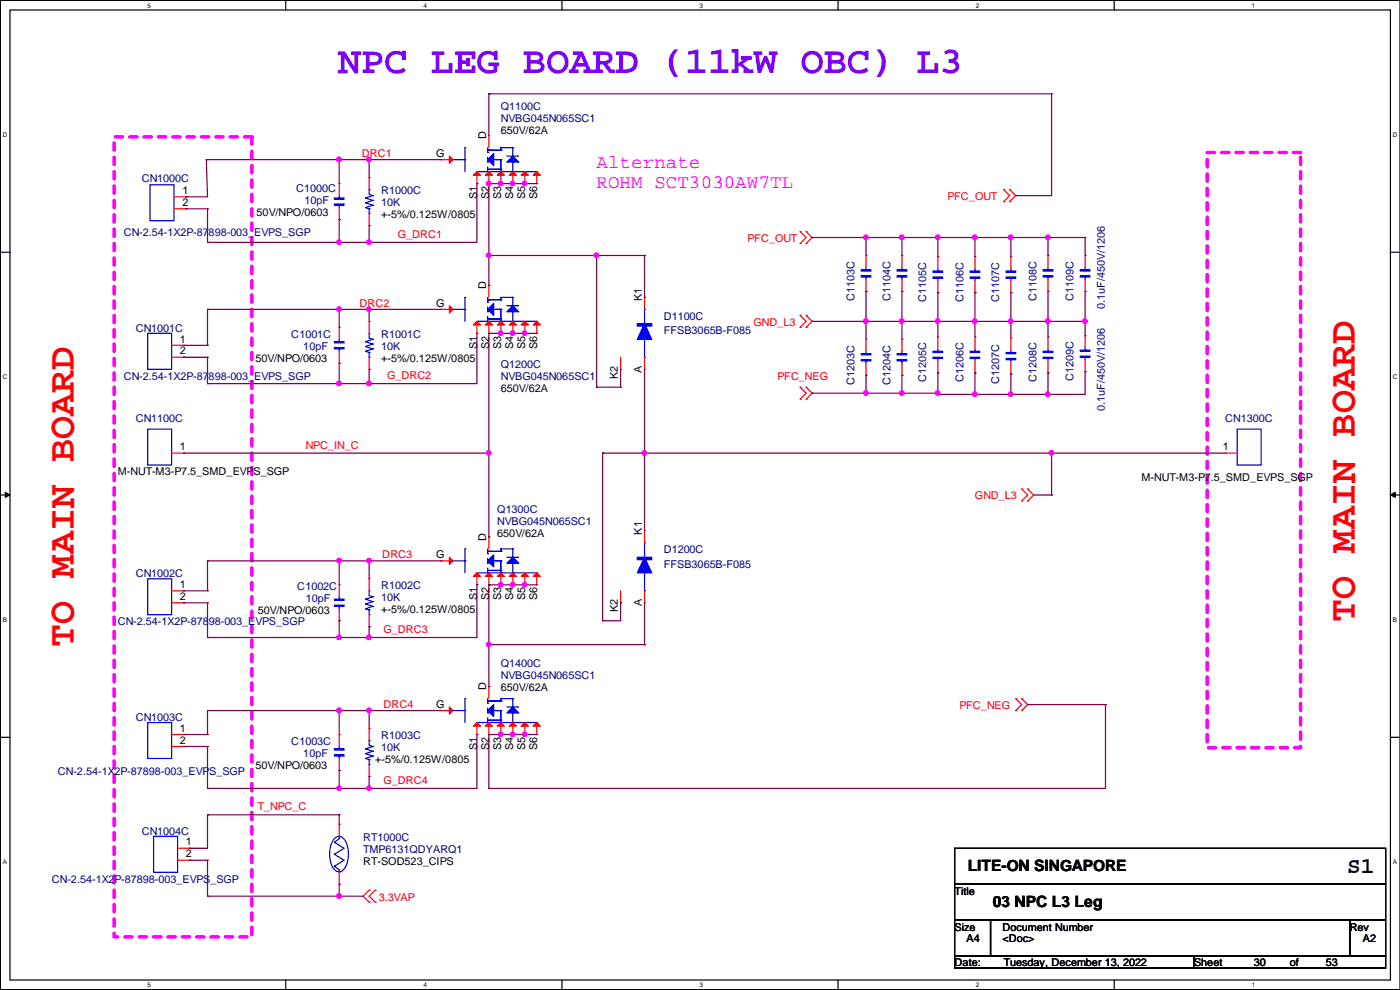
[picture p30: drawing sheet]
<svg xmlns="http://www.w3.org/2000/svg" width="297mm" height="210mm" viewBox="0 0 297 210" stroke-linecap="round" stroke-linejoin="round" font-family="sans-serif">
<defs><g id="words">
<text font-size="8.1" fill="#8000ff" x="71.7" y="15.6">NPC LEG BOARD (11kW OBC) L3</text>
<g font-size="8.1" fill="#f00">
<text x="287.4" y="131.9" transform="rotate(-90 287.4 131.9)">TO MAIN BOARD</text>
<text x="15.7" y="137.2" transform="rotate(-90 15.7 137.2)">TO MAIN BOARD</text>
</g>
<text font-size="4.8" x="285.8" y="185.1">S1</text>
<g font-size="4.1" fill="#f0f">
<text x="126.6" y="35.7">Alternate</text>
<text x="126.6" y="39.8">ROHM SCT3030AW7TL</text>
</g>
<g font-size="3.3">
<text x="205.3" y="184.7">LITE-ON SINGAPORE</text>
<text x="210.7" y="192.4">03 NPC L3 Leg</text>
</g>
<g font-size="2.3" fill="#000080">
<text x="106.3" y="23.4">Q1100C</text>
<text x="106.3" y="25.9">NVBG045N065SC1</text>
<text x="30.1" y="38.6">CN1000C</text>
<text x="62.8" y="40.6">C1000C</text>
<text x="80.9" y="41.1">R1000C</text>
<text x="64.6" y="43.2">10pF</text>
<text x="80.9" y="43.7">10K</text>
<text x="26.2" y="50">CN-2.54-1X2P-87898-003_EVPS_SGP</text>
<text x="181.3" y="63.8" transform="rotate(-90 181.3 63.8)">C1103C</text>
<text x="188.9" y="63.8" transform="rotate(-90 188.9 63.8)">C1104C</text>
<text x="196.5" y="64.1" transform="rotate(-90 196.5 64.1)">C1105C</text>
<text x="204.4" y="64.1" transform="rotate(-90 204.4 64.1)">C1106C</text>
<text x="212" y="64.1" transform="rotate(-90 212 64.1)">C1107C</text>
<text x="219.9" y="63.8" transform="rotate(-90 219.9 63.8)">C1108C</text>
<text x="227.8" y="63.8" transform="rotate(-90 227.8 63.8)">C1109C</text>
<text x="234.4" y="65.6" transform="rotate(-90 234.4 65.6)">0.1uF/450V/1206</text>
<text x="28.8" y="70.4">CN1001C</text>
<text x="61.8" y="71.6">C1001C</text>
<text x="80.9" y="71.6">R1001C</text>
<text x="140.8" y="67.8">D1100C</text>
<text x="140.8" y="70.9">FFSB3065B-F085</text>
<text x="64.3" y="74.2">10pF</text>
<text x="80.9" y="74.2">10K</text>
<text x="106.3" y="78">Q1200C</text>
<text x="26.2" y="80.5">CN-2.54-1X2P-87898-003_EVPS_SGP</text>
<text x="106.3" y="80.5">NVBG045N065SC1</text>
<text x="181.3" y="81.6" transform="rotate(-90 181.3 81.6)">C1203C</text>
<text x="188.9" y="81.6" transform="rotate(-90 188.9 81.6)">C1204C</text>
<text x="196.5" y="81.1" transform="rotate(-90 196.5 81.1)">C1205C</text>
<text x="204.4" y="81.1" transform="rotate(-90 204.4 81.1)">C1206C</text>
<text x="212" y="81.4" transform="rotate(-90 212 81.4)">C1207C</text>
<text x="219.9" y="81.1" transform="rotate(-90 219.9 81.1)">C1208C</text>
<text x="227.8" y="80.9" transform="rotate(-90 227.8 80.9)">C1209C</text>
<text x="28.8" y="89.4">CN1100C</text>
<text x="234.4" y="87.2" transform="rotate(-90 234.4 87.2)">0.1uF/450V/1206</text>
<text x="259.9" y="89.4">CN1300C</text>
<text x="105.5" y="108.7">Q1300C</text>
<text x="105.5" y="111.3">NVBG045N065SC1</text>
<text x="140.8" y="117.3">D1200C</text>
<text x="28.8" y="122.4">CN1002C</text>
<text x="63.1" y="125.2">C1002C</text>
<text x="80.9" y="125">R1002C</text>
<text x="140.8" y="120.4">FFSB3065B-F085</text>
<text x="64.9" y="127.8">10pF</text>
<text x="80.9" y="127.5">10K</text>
<text x="25" y="132.6">CN-2.54-1X2P-87898-003_EVPS_SGP</text>
<text x="106.3" y="141.5">Q1400C</text>
<text x="106.3" y="144">NVBG045N065SC1</text>
<text x="28.8" y="152.9">CN1003C</text>
<text x="61.8" y="158">C1003C</text>
<text x="64.3" y="160.5">10pF</text>
<text x="80.9" y="156.7">R1003C</text>
<text x="80.9" y="159.3">10K</text>
<text x="12.3" y="164.3">CN-2.54-1X2P-87898-003_EVPS_SGP</text>
<text x="30.1" y="177">CN1004C</text>
<text x="77" y="178.3">RT1000C</text>
<text x="77" y="180.8">TMP6131QDYARQ1</text>
<text x="11" y="187.2">CN-2.54-1X2P-87898-003_EVPS_SGP</text>
</g>
<g font-size="2.3">
<text x="103.1" y="29.5" transform="rotate(-90 103.1 29.5)">D</text>
<text x="106.3" y="28.4">650V/62A</text>
<text x="92.5" y="33.3">G</text>
<text x="38.7" y="41.1">1</text>
<text x="38.7" y="43.7">2</text>
<text x="54.4" y="45.7">50V/NPO/0603</text>
<text x="80.9" y="46.2">+-5%/0.125W/0805</text>
<text x="101.3" y="42.2" transform="rotate(-90 101.3 42.2)">S1</text>
<text x="103.8" y="42.2" transform="rotate(-90 103.8 42.2)">S2</text>
<text x="106.3" y="42.2" transform="rotate(-90 106.3 42.2)">S3</text>
<text x="108.9" y="42.2" transform="rotate(-90 108.9 42.2)">S4</text>
<text x="111.4" y="42.2" transform="rotate(-90 111.4 42.2)">S5</text>
<text x="114" y="42.2" transform="rotate(-90 114 42.2)">S6</text>
<text x="92.5" y="65">G</text>
<text x="103.1" y="61.3" transform="rotate(-90 103.1 61.3)">D</text>
<text x="136.1" y="63.8" transform="rotate(-90 136.1 63.8)">K1</text>
<text x="38.2" y="72.6">1</text>
<text x="38.2" y="75.2">2</text>
<text x="54.2" y="76.7">50V/NPO/0603</text>
<text x="80.9" y="76.7">+-5%/0.125W/0805</text>
<text x="101.3" y="74" transform="rotate(-90 101.3 74)">S1</text>
<text x="103.8" y="74" transform="rotate(-90 103.8 74)">S2</text>
<text x="106.3" y="74" transform="rotate(-90 106.3 74)">S3</text>
<text x="108.9" y="74" transform="rotate(-90 108.9 74)">S4</text>
<text x="111.4" y="74" transform="rotate(-90 111.4 74)">S5</text>
<text x="114" y="74" transform="rotate(-90 114 74)">S6</text>
<text x="106.3" y="83.1">650V/62A</text>
<text x="131.1" y="80.3" transform="rotate(-90 131.1 80.3)">K2</text>
<text x="136.1" y="79.1" transform="rotate(-90 136.1 79.1)">A</text>
<text x="38.2" y="95.5">1</text>
<text x="259.4" y="95.5">1</text>
<text x="25" y="100.8">M-NUT-M3-P7.5_SMD_EVPS_SGP</text>
<text x="242.1" y="102.1">M-NUT-M3-P7.5_SMD_EVPS_SGP</text>
<text x="105.5" y="113.8">650V/62A</text>
<text x="136.1" y="113.4" transform="rotate(-90 136.1 113.4)">K1</text>
<text x="92.5" y="118.4">G</text>
<text x="103.1" y="114.6" transform="rotate(-90 103.1 114.6)">D</text>
<text x="38.2" y="124.7">1</text>
<text x="38.2" y="127.3">2</text>
<text x="54.7" y="130.3">50V/NPO/0603</text>
<text x="80.9" y="130">+-5%/0.125W/0805</text>
<text x="101.3" y="127.3" transform="rotate(-90 101.3 127.3)">S1</text>
<text x="103.8" y="127.3" transform="rotate(-90 103.8 127.3)">S2</text>
<text x="106.3" y="127.3" transform="rotate(-90 106.3 127.3)">S3</text>
<text x="108.9" y="127.3" transform="rotate(-90 108.9 127.3)">S4</text>
<text x="111.4" y="127.3" transform="rotate(-90 111.4 127.3)">S5</text>
<text x="114" y="127.3" transform="rotate(-90 114 127.3)">S6</text>
<text x="131.1" y="129.9" transform="rotate(-90 131.1 129.9)">K2</text>
<text x="136.1" y="128.6" transform="rotate(-90 136.1 128.6)">A</text>
<text x="103.1" y="146.4" transform="rotate(-90 103.1 146.4)">D</text>
<text x="106.3" y="146.6">650V/62A</text>
<text x="38.2" y="155.2">1</text>
<text x="92.5" y="150.1">G</text>
<text x="38.2" y="157.7">2</text>
<text x="79.6" y="161.8">+-5%/0.125W/0805</text>
<text x="101.3" y="159.1" transform="rotate(-90 101.3 159.1)">S1</text>
<text x="103.8" y="159.1" transform="rotate(-90 103.8 159.1)">S2</text>
<text x="106.3" y="159.1" transform="rotate(-90 106.3 159.1)">S3</text>
<text x="108.9" y="159.1" transform="rotate(-90 108.9 159.1)">S4</text>
<text x="111.4" y="159.1" transform="rotate(-90 111.4 159.1)">S5</text>
<text x="114" y="159.1" transform="rotate(-90 114 159.1)">S6</text>
<text x="54.2" y="163.1">50V/NPO/0603</text>
<text x="39.5" y="179.3">1</text>
<text x="39.5" y="181.9">2</text>
<text x="77" y="183.4">RT-SOD523_CIPS</text>
<text x="202.5" y="189.7">Title</text>
<text x="202.5" y="197.4">Size</text>
<text x="212.7" y="197.4">Document Number</text>
<text x="286.3" y="197.4">Rev</text>
<text x="205.1" y="199.9">A4</text>
<text x="212.7" y="199.9">&lt;Doc&gt;</text>
<text x="289.1" y="199.9">A2</text>
<text x="202.5" y="205">Date:</text>
<text x="212.9" y="205">Tuesday, December 13, 2022</text>
<text x="253.3" y="205">Sheet</text>
<text x="266" y="205">30</text>
<text x="273.6" y="205">of</text>
<text x="281.3" y="205">53</text>
</g>
<g font-size="2.3" fill="#f00">
<text x="76.8" y="33.4">DRC1</text>
<text x="201" y="42.4">PFC_OUT</text>
<text x="84.4" y="50.5">G_DRC1</text>
<text x="158.6" y="51.3">PFC_OUT</text>
<text x="76.3" y="65.1">DRC2</text>
<text x="159.9" y="69.1">GND_L3</text>
<text x="82.1" y="80.4">G_DRC2</text>
<text x="164.9" y="80.5">PFC_NEG</text>
<text x="64.9" y="95.2">NPC_IN_C</text>
<text x="206.8" y="105.9">GND_L3</text>
<text x="81.1" y="118.4">DRC3</text>
<text x="81.4" y="134.3">G_DRC3</text>
<text x="81.4" y="150.2">DRC4</text>
<text x="203.5" y="150.4">PFC_NEG</text>
<text x="81.4" y="166.3">G_DRC4</text>
<text x="54.7" y="171.9">T_NPC_C</text>
<text x="80.3" y="191">3.3VAP</text>
</g>
<g font-size="1.4">
<text x="31.3" y="1.6">5</text>
<text x="89.8" y="1.6">4</text>
<text x="148.4" y="1.6">3</text>
<text x="207" y="1.6">2</text>
<text x="265.6" y="1.6">1</text>
<text x=".6" y="29">D</text>
<text x="295.5" y="29">D</text>
<text x=".6" y="80.4">C</text>
<text x="295.5" y="80.4">C</text>
<text x=".6" y="131.9">B</text>
<text x="295.5" y="131.9">B</text>
<text x=".6" y="183.3">A</text>
<text x="295.5" y="183.3">A</text>
<text x="31.3" y="209.4">5</text>
<text x="89.8" y="209.4">4</text>
<text x="148.4" y="209.4">3</text>
<text x="207" y="209.4">2</text>
<text x="265.6" y="209.4">1</text>
</g>
</g></defs>
<path d="M.1 .1h296.9v209.8h-296.9zM2.1 2.1h292.9v205.8h-292.9z" fill="none" stroke="#000" stroke-width=".25"/>
<g fill="#fff">
<path d="M31.3 .3h.8v1.6h-.8z"/>
<path d="M31.3 208.1h.8v1.5h-.8z"/>
</g>
<path d="M60.6 .1v2M60.6 207.9v2" fill="none" stroke="#000" stroke-width=".25"/>
<g fill="#fff">
<path d="M89.8 .3h.8v1.6h-.8z"/>
<path d="M89.8 208.1h.8v1.5h-.8z"/>
</g>
<path d="M119.2 .1v2M119.2 207.9v2" fill="none" stroke="#000" stroke-width=".25"/>
<g fill="#fff">
<path d="M148.4 .3h.8v1.6h-.8z"/>
<path d="M148.4 208.1h.8v1.5h-.8z"/>
</g>
<path d="M177.8 .1v2M177.8 207.9v2" fill="none" stroke="#000" stroke-width=".25"/>
<g fill="#fff">
<path d="M207 .3h.8v1.6h-.8z"/>
<path d="M207 208.1h.8v1.5h-.8z"/>
</g>
<path d="M236.4 .1v2M236.4 207.9v2" fill="none" stroke="#000" stroke-width=".25"/>
<g fill="#fff">
<path d="M265.6 .3h.8v1.6h-.8z"/>
<path d="M265.6 208.1h.8v1.5h-.8z"/>
<path d="M.6 27.8h1v1.5h-1z"/>
<path d="M295.5 27.8h1v1.5h-1z"/>
<path d="M.6 79.2h1v1.5h-1z"/>
<path d="M295.5 79.2h1v1.5h-1z"/>
</g>
<path d="M.1 53.5h2M295 53.5h2" fill="none" stroke="#000" stroke-width=".25"/>
<g fill="#fff">
<path d="M.6 130.6h.9v1.6h-.9z"/>
<path d="M295.5 130.6h.9v1.6h-.9z"/>
</g>
<path d="M.1 105h2M295 105h2" fill="none" stroke="#000" stroke-width=".25"/>
<path d="M1.1 104.4l1 .6-1 .5zM295 105l1-.6v1.1z" fill="#000"/>
<path d="M1.1 104.4l1 .6-1 .5zM295 105l1-.6v1.1z" fill="none" stroke="#000" stroke-width=".21"/>
<g fill="#fff">
<path d="M.6 182h.9v1.6h-.9z"/>
<path d="M295.5 182h.9v1.6h-.9z"/>
</g>
<path d="M.1 156.4h2M295 156.4h2M202.5 179.9h91.5v7.6h-91.5zM202.5 187.5h91.5v7.7h-91.5zM202.5 195.2h7.6v7.6h-7.6zM210.1 195.2h76.2v7.6h-76.2zM286.3 195.2h7.7v7.6h-7.7zM202.5 202.8h50.8v2.5h-50.8zM253.3 202.8h40.7v2.5h-40.7z" fill="none" stroke="#000" stroke-width=".25"/>
<path d="M24.2 29h29.2v169.7h-29.2zM256.1 32.3h19.8v126.3h-19.8z" fill="none" stroke="#f0f" stroke-width=".76" stroke-dasharray="1.5 1.5"/>
<g fill="none" stroke="#f00" stroke-width=".25">
<path d="M169.8 51.6h.1M169.8 49.1h.1M169.8 49.1l1.2 1.3-1.2 1.2M171 49.1h.1M171 51.6h.1M171 49.1l1.3 1.3-1.3 1.2M212.9 42.8h.1M212.9 40.2h.1M212.9 40.2l1.3 1.3-1.3 1.3M214.2 40.2h.1M214.2 42.8h.1M214.2 40.2l1.3 1.3-1.3 1.3"/>
<path d="M169.8 69.4h.1M169.8 66.9h.1M169.8 66.9l1.2 1.3-1.2 1.2M171 66.9h.1M171 69.4h.1M171 66.9l1.3 1.3-1.3 1.2M169.8 84.7h.1M169.8 82.1h.1M169.8 82.1l1.2 1.3-1.2 1.3M171 82.1h.1M171 84.7h.1M171 82.1l1.3 1.3-1.3 1.3"/>
<path d="M216.7 106.3h.1M216.7 103.7h.1M216.7 103.7l1.3 1.3-1.3 1.3M218 103.7h.1M218 106.3h.1M218 103.7l1.3 1.3-1.3 1.3M36.4 125.3h2.5M36.4 127.8h2.5M38.9 125.3h.1M38.9 127.8h.1M215.5 150.7h.1M215.5 148.2h.1"/>
<path d="M215.5 148.2l1.2 1.2-1.2 1.3M216.7 148.2h.1M216.7 150.7h.1M216.7 148.2l1.3 1.2-1.3 1.3M78.3 188.8h.1M78.3 191.3h.1M78.3 188.8l-1.3 1.3 1.3 1.2M79.6 191.3h.1M79.6 188.8h.1M79.6 188.8l-1.3 1.3 1.3 1.2"/>
</g>
<g fill="none" stroke="#00f" stroke-width=".25">
<path d="M96.1 65.6h2.5M98.6 65.6h.1M98.6 63.1h.1M98.6 63.1v5.1M101.2 68.2h12.7M103.5 68.2h.1M103.5 63.6h.1M103.5 64.1h.1M103.5 66.1h.1M103.5 63.1v1M103.5 65.1v1M103.5 67.1v1.1"/>
<path d="M103.5 63.6h2.8M103.5 67.6h2.8M103.7 63.6h.1M104.7 65.6h1.6M106 67.6h.1M106.3 63.6h.1M106.3 65.6h.1M106.3 68.2h.1M106.3 67.6h.1M106.3 65.6v2.6M107.5 64.9h2.3M108.8 63.1h.1"/>
<path d="M108.8 68.2h.1M108.8 63.1h-2.5v.5M108.8 63.1v5.1M109.8 64.9h.1M113.9 68.2h.1M31.3 122.8h5.1v7.6h-5.1z"/>
</g>
<path d="M103.5 65.6l1.2-1.3v2.6z" fill="#00f"/>
<path d="M103.5 65.6l1.2-1.3v2.6z" fill="none" stroke="#00f" stroke-width=".25"/>
<path d="M107.5 66.1l1.3-1.2 1.3 1.2z" fill="#00f"/>
<path d="M107.5 66.1l1.3-1.2 1.3 1.2z" fill="none" stroke="#00f" stroke-width=".25"/>
<path d="M95.3 64.9l.8 .7-.8 .8z" fill="#f00"/>
<path d="M93.6 65.6h.1M93.6 65.6h2.5M95.3 64.9l.8 .7-.8 .8zM103.7 60.5h.1M103.7 60.5v2.6" fill="none" stroke="#f00" stroke-width=".25"/>
<path d="M101.2 68.2l.7 .7h-1.5z" fill="#f00"/>
<path d="M101.2 68.2l.7 .7h-1.5zM101.2 70.7h.1M101.2 68.2v2.5" fill="none" stroke="#f00" stroke-width=".25"/>
<path d="M108 68.9l.8-.7 .8 .7z" fill="#f00"/>
<path d="M108 68.9l.8-.7 .8 .7zM108.8 70.7h.1M108.8 68.2v2.5" fill="none" stroke="#f00" stroke-width=".25"/>
<path d="M110.6 68.9l.7-.7 .8 .7z" fill="#f00"/>
<path d="M110.6 68.9l.7-.7 .8 .7zM111.3 70.7h.1M111.3 68.2v2.5" fill="none" stroke="#f00" stroke-width=".25"/>
<path d="M105.5 68.9l.8-.7 .7 .7z" fill="#f00"/>
<path d="M105.5 68.9l.8-.7 .7 .7zM106.3 70.7h.1M106.3 68.2v2.5" fill="none" stroke="#f00" stroke-width=".25"/>
<path d="M103.7 68.2l.8 .7h-1.5z" fill="#f00"/>
<path d="M103.7 68.2l.8 .7h-1.5zM103.7 70.7h.1M103.7 68.2v2.5" fill="none" stroke="#f00" stroke-width=".25"/>
<path d="M113.9 68.2l.7 .7h-1.5z" fill="#f00"/>
<g fill="none" stroke="#f00" stroke-width=".25">
<path d="M36.9 41.7h2.6M36.9 44.3h2.6M39.5 41.7h.1M39.5 44.3h.1M183.7 54.2h.1M183.7 54.2v2.5M183.7 59.3v2.5M113.9 68.2l.7 .7h-1.5zM113.9 70.7h.1M113.9 68.2v2.5M183.7 72h.1M183.7 79.6h.1"/>
<path d="M183.7 61.8h.1M183.7 72v2.5M183.7 77v2.6M191.3 72h.1M191.3 79.6h.1M191.3 72v2.5M191.3 77v2.6M199 71.5h.1M199 79.1h.1M199 71.5v2.5M199 76.5v2.6M36.4 96.1h2.5"/>
<path d="M38.9 96.1h.1M259.9 96.1h.1M259.9 96.1h2.6M78.3 122.8h.1M78.3 132.9h.1M78.3 122.8v2.5M78.3 130.4v2.5M36.4 155.8h2.5M36.4 158.3h2.5M38.9 155.8h.1M38.9 158.3h.1"/>
</g>
<g fill="none" stroke="#00f" stroke-width=".25">
<path d="M31.8 39.2h5.1v7.6h-5.1zM182.7 58.5h2v.3h-2zM182.7 57.2h2v.3h-2zM182.7 58.6h2M182.7 57.4h2M183.7 57.2h.1M183.7 58.8h.1M183.7 56.7v.5M183.7 58.8v.5M182.7 76.3h2v.2h-2zM182.7 75h2v.3h-2zM182.7 76.4h2"/>
<path d="M182.7 75.1h2M183.7 75h.1M183.7 76.5h.1M183.7 74.5v.5M183.7 76.5v.5M190.3 76.3h2.1v.2h-2.1zM190.3 75h2.1v.3h-2.1zM190.3 76.4h2.1M190.3 75.1h2.1M191.3 75h.1M191.3 76.5h.1M191.3 74.5v.5"/>
<path d="M191.3 76.5v.5M198 75.8h2v.2h-2zM198 74.5h2v.3h-2zM198 75.9h2M198 74.6h2M199 74.5h.1M199 76h.1M199 74v.5M199 76v.5M31.3 91h5.1v7.6h-5.1zM262.5 91h5v7.6h-5zM77.6 127.1h.1"/>
<path d="M77.6 128.1h.1M77.6 129.1h.1M77.6 127.1l1.5 .5M77.6 128.1l1.5 .5M77.6 129.1l.7 .3M78.3 125.3h.1M78.3 130.4h.1M78.3 129.4h.1M78.3 125.3v1l.8 .3M78.3 129.4v1M79.1 126.6h.1M79.1 127.6h.1"/>
<path d="M79.1 128.6h.1M79.1 126.6l-1.5 .5M79.1 127.6l-1.5 .5M79.1 128.6l-1.5 .5M31.3 153.2h5.1v7.7h-5.1z"/>
</g>
<path d="M135.2 68.7h3.1v.5h-3.1z" fill-rule="evenodd" fill="#00f"/>
<path d="M135.2 68.7h3.1v.5h-3.1zM136.7 75.8h.1M136.7 65.6h.1M136.7 65.6v3.1M136.7 71.2v4.6" fill="none" stroke="#00f" stroke-width=".25"/>
<path d="M136.7 68.7l1.6 3.3h-3.1z" fill-rule="evenodd" fill="#00f"/>
<g fill="none" stroke="#00f" stroke-width=".25">
<path d="M71 43.3h2v.2h-2zM71 42h2v.2h-2zM71 43.4h2M71 42.1h2M72 42h.1M72 43.5h.1M72 41.5v.5M72 43.5v.5M190.3 58.5h2.1v.3h-2.1zM190.3 57.2h2.1v.3h-2.1zM190.3 58.6h2.1M190.3 57.4h2.1"/>
<path d="M191.3 57.2h.1M191.3 58.8h.1M191.3 56.7v.5M191.3 58.8v.5M198 58.8h2v.2h-2zM198 57.5h2v.2h-2zM198 58.9h2M198 57.6h2M199 57.5h.1M199 59h.1M199 57v.5M199 59v.5"/>
<path d="M205.8 58.8h2.1v.2h-2.1zM205.8 57.5h2.1v.2h-2.1zM205.8 58.9h2.1M205.8 57.6h2.1M206.8 57.5h.1M206.8 59h.1M206.8 57v.5M206.8 59v.5M136.7 68.7l1.6 3.3h-3.1zM205.8 75.8h2.1v.2h-2.1zM205.8 74.5h2.1v.3h-2.1zM205.8 75.9h2.1"/>
<path d="M205.8 74.6h2.1M206.8 74.5h.1M206.8 76h.1M206.8 74v.5M206.8 76v.5M213.4 76h2.1v.3h-2.1zM213.4 74.8h2.1v.2h-2.1zM213.4 76.2h2.1M213.4 74.9h2.1M214.5 74.8h.1M214.5 76.3h.1M214.5 74.3v.5"/>
<path d="M214.5 76.3v.5M221.3 75.8h2.1v.2h-2.1zM221.3 74.5h2.1v.3h-2.1zM221.3 75.9h2.1M221.3 74.6h2.1M222.3 74.5h.1M222.3 76h.1M222.3 74v.5M222.3 76v.5M229.2 75.5h2v.3h-2zM229.2 74.3h2v.2h-2zM229.2 75.6h2"/>
<path d="M229.2 74.4h2M230.2 74.3h.1M230.2 75.8h.1M230.2 73.7v.6M230.2 75.8v.5M71 128.4h2v.2h-2zM71 127.1h2v.2h-2zM71 128.5h2M71 127.2h2M72 127.1h.1M72 128.6h.1M72 126.6v.5"/>
<path d="M72 128.6v.5M71 158.8h2v.3h-2zM71 159h2M72 158.8h.1M72 158.3v.5M77.6 158.8h.1M77.6 159.9h.1M77.6 158.8l1.5 .5M77.6 159.9l1.5 .5M78.3 157.1h.1M78.3 157.1v1l.8 .2M79.1 158.3h.1"/>
<path d="M79.1 159.3h.1M79.1 158.3l-1.5 .5M79.1 159.3l-1.5 .6M71 160.1h2v.3h-2zM71 160.2h2M72 160.4h.1M72 160.4v.5M77.6 160.9h.1M77.6 160.9l.7 .2M78.3 162.1h.1M78.3 161.1h.1M78.3 161.1v1"/>
<path d="M79.1 160.4h.1M79.1 160.4l-1.5 .5"/>
</g>
<g fill="none" stroke="#f00" stroke-width=".25">
<path d="M72 38.9h.1M72 38.9v2.6M72 46.6h.1M72 44v2.6M191.3 54.2h.1M191.3 54.2v2.5M191.3 59.3v2.5M199 54.4h.1M199 54.4v2.6M199 59.5v2.6M206.8 54.4h.1M206.8 54.4v2.6"/>
<path d="M206.8 59.5v2.6M131.7 78.3h.1M131.7 75.8v2.5M136.7 63.1h.1M136.7 78.3h.1M136.7 63.1v2.5M136.7 75.8v2.5M191.3 61.8h.1M199 62.1h.1M206.8 71.5h.1M206.8 79.1h.1M206.8 62.1h.1"/>
<path d="M206.8 71.5v2.5M206.8 76.5v2.6M214.5 71.7h.1M214.5 79.3h.1M214.5 71.7v2.6M214.5 76.8v2.5M222.3 71.5h.1M222.3 79.1h.1M222.3 71.5v2.5M222.3 76.5v2.6M230.2 71.2h.1M230.2 78.8h.1"/>
<path d="M230.2 71.2v2.5M230.2 76.3v2.5M72 124h.1M72 131.7h.1M72 124v2.6M72 129.1v2.6M72 155.8h.1M72 155.8v2.5M78.3 154.5h.1M78.3 154.5v2.6M72 163.4h.1M72 160.9v2.5"/>
<path d="M78.3 164.7h.1M78.3 162.1v2.6"/>
</g>
<path d="M135.2 118.2h3.1v.5h-3.1z" fill-rule="evenodd" fill="#00f"/>
<path d="M135.2 118.2h3.1v.5h-3.1zM136.7 115.1h.1M136.7 115.1v3.1M136.7 125.3h.1M136.7 120.7v4.6" fill="none" stroke="#00f" stroke-width=".25"/>
<path d="M136.7 118.2l1.6 3.3h-3.1z" fill-rule="evenodd" fill="#00f"/>
<g fill="none" stroke="#00f" stroke-width=".25">
<path d="M77.6 42h.1M77.6 43h.1M77.6 44h.1M77.6 42l1.5 .5M77.6 43l1.5 .5M77.6 44l.7 .3M78.3 40.2h.1M78.3 45.3h.1M78.3 44.3h.1M78.3 40.2v1l.8 .3M78.3 44.3v1M79.1 41.5h.1"/>
<path d="M79.1 42.5h.1M79.1 43.5h.1M79.1 41.5l-1.5 .5M79.1 42.5l-1.5 .5M79.1 43.5l-1.5 .5M213.4 58.8h2.1v.2h-2.1zM213.4 57.5h2.1v.2h-2.1zM213.4 58.9h2.1M213.4 57.6h2.1M214.5 57.5h.1M214.5 59h.1M214.5 57v.5"/>
<path d="M214.5 59v.5M221.3 58.5h2.1v.3h-2.1zM221.3 57.2h2.1v.3h-2.1zM221.3 58.6h2.1M221.3 57.4h2.1M222.3 57.2h.1M222.3 58.8h.1M222.3 56.7v.5M222.3 58.8v.5M229.2 58.5h2v.3h-2zM229.2 57.2h2v.3h-2zM229.2 58.6h2"/>
<path d="M229.2 57.4h2M230.2 57.2h.1M230.2 58.8h.1M230.2 56.7v.5M230.2 58.8v.5M31.3 70.7h5.1v7.6h-5.1zM96.1 119h2.5M98.6 119h.1M98.6 116.4h.1M98.6 116.4v5.1M103.5 116.9h.1M103.5 117.4h.1"/>
<path d="M103.5 119.5h.1M103.5 116.4v1M103.5 118.4v1.1M103.5 116.9h2.8M103.7 116.9h.1M104.7 119h1.6M106.3 116.9h.1M106.3 119h.1M106.3 119v2.5M107.5 118.2h2.3M108.8 116.4h.1M108.8 116.4h-2.5v.5"/>
<path d="M108.8 116.4v5.1M109.8 118.2h.1M136.7 118.2l1.6 3.3h-3.1zM101.2 121.5h12.7M103.5 121.5h.1M103.5 120.5v1M103.5 121h2.8M106 121h.1M106.3 121.5h.1M106.3 121h.1M108.8 121.5h.1M113.9 121.5h.1"/>
</g>
<g fill="none" stroke="#f00" stroke-width=".25">
<path d="M78.3 37.7h.1M78.3 37.7v2.5M78.3 47.8h.1M78.3 45.3v2.5M214.5 54.4h.1M214.5 54.4v2.6M214.5 59.5v2.6M222.3 54.2h.1M222.3 54.2v2.5M222.3 59.3v2.5M230.2 54.2h.1M230.2 54.2v2.5"/>
<path d="M230.2 59.3v2.5M36.4 73.2h2.5M36.4 75.8h2.5M38.9 73.2h.1M38.9 75.8h.1M214.5 62.1h.1M222.3 61.8h.1M230.2 61.8h.1M136.7 112.6h.1M136.7 112.6v2.5M131.7 127.8h.1M131.7 125.3v2.5"/>
<path d="M136.7 127.8h.1M136.7 125.3v2.5"/>
</g>
<path d="M104.7 117.7v2.5l-1.2-1.2z" fill="#00f"/>
<path d="M104.7 117.7v2.5l-1.2-1.2z" fill="none" stroke="#00f" stroke-width=".25"/>
<path d="M108.8 118.2l1.3 1.3h-2.6z" fill="#00f"/>
<path d="M108.8 118.2l1.3 1.3h-2.6z" fill="none" stroke="#00f" stroke-width=".25"/>
<path d="M95.3 118.2l.8 .8-.8 .7z" fill="#f00"/>
<path d="M93.6 119h.1M93.6 119h2.5M95.3 118.2l.8 .8-.8 .7zM103.7 113.9h.1M103.7 113.9v2.5" fill="none" stroke="#f00" stroke-width=".25"/>
<path d="M101.2 121.5l.7 .8h-1.5z" fill="#f00"/>
<path d="M101.2 121.5l.7 .8h-1.5zM101.2 124h.1M101.2 121.5v2.5" fill="none" stroke="#f00" stroke-width=".25"/>
<path d="M108 122.3l.8-.8 .8 .8z" fill="#f00"/>
<path d="M108 122.3l.8-.8 .8 .8zM108.8 124h.1M108.8 121.5v2.5" fill="none" stroke="#f00" stroke-width=".25"/>
<path d="M110.6 122.3l.7-.8 .8 .8z" fill="#f00"/>
<path d="M110.6 122.3l.7-.8 .8 .8zM111.3 124h.1M111.3 121.5v2.5" fill="none" stroke="#f00" stroke-width=".25"/>
<path d="M105.5 122.3l.8-.8 .7 .8z" fill="#f00"/>
<path d="M105.5 122.3l.8-.8 .7 .8zM106.3 124h.1M106.3 121.5v2.5" fill="none" stroke="#f00" stroke-width=".25"/>
<path d="M103 122.3l.7-.8 .8 .8z" fill="#f00"/>
<path d="M103 122.3l.7-.8 .8 .8zM103.7 124h.1M103.7 121.5v2.5" fill="none" stroke="#f00" stroke-width=".25"/>
<path d="M113.9 121.5l.7 .8h-1.5z" fill="#f00"/>
<path d="M113.9 121.5l.7 .8h-1.5zM113.9 124h.1M113.9 121.5v2.5M37.7 179.9h2.5M40.2 179.9h.1M37.7 182.5h2.5M40.2 182.5h.1" fill="none" stroke="#f00" stroke-width=".25"/>
<g fill="none" stroke="#00f" stroke-width=".25">
<path d="M96.1 150.7h2.5M98.6 150.7h.1M98.6 148.2h.1M98.6 148.2v5M101.2 153.2h12.7M103.5 153.2h.1M103.5 148.7h.1M103.5 149.2h.1M103.5 151.2h.1M103.5 148.2v1M103.5 150.2v1M103.5 152.2v1"/>
<path d="M103.5 148.7h2.8M103.5 152.7h2.8M103.7 148.7h.1M104.7 150.7h1.6M106 152.7h.1M106.3 148.7h.1M106.3 150.7h.1M106.3 153.2h.1M106.3 152.7h.1M106.3 150.7v2.5M107.5 149.9h2.3M108.8 148.2h.1"/>
<path d="M108.8 153.2h.1M108.8 148.2h-2.5v.5M108.8 148.2v5M109.8 149.9h.1M113.9 153.2h.1M32.6 177.4h5.1v7.6h-5.1z"/>
</g>
<path d="M104.7 149.4v2.6l-1.2-1.3z" fill="#00f"/>
<path d="M104.7 149.4v2.6l-1.2-1.3z" fill="none" stroke="#00f" stroke-width=".25"/>
<path d="M108.8 149.9l1.3 1.3h-2.6z" fill="#00f"/>
<path d="M108.8 149.9l1.3 1.3h-2.6z" fill="none" stroke="#00f" stroke-width=".25"/>
<path d="M95.3 149.9l.8 .8-.8 .8z" fill="#f00"/>
<path d="M93.6 150.7h.1M93.6 150.7h2.5M95.3 149.9l.8 .8-.8 .8zM103.7 145.6h.1M103.7 145.6v2.6" fill="none" stroke="#f00" stroke-width=".25"/>
<path d="M101.2 153.2l.7 .8h-1.5z" fill="#f00"/>
<path d="M101.2 153.2l.7 .8h-1.5zM101.2 155.8h.1M101.2 153.2v2.6" fill="none" stroke="#f00" stroke-width=".25"/>
<path d="M108 154l.8-.8 .8 .8z" fill="#f00"/>
<path d="M108 154l.8-.8 .8 .8zM108.8 155.8h.1M108.8 153.2v2.6" fill="none" stroke="#f00" stroke-width=".25"/>
<path d="M110.6 154l.7-.8 .8 .8z" fill="#f00"/>
<path d="M110.6 154l.7-.8 .8 .8zM111.3 155.8h.1M111.3 153.2v2.6" fill="none" stroke="#f00" stroke-width=".25"/>
<path d="M105.5 154l.8-.8 .7 .8z" fill="#f00"/>
<path d="M105.5 154l.8-.8 .7 .8zM106.3 155.8h.1M106.3 153.2v2.6" fill="none" stroke="#f00" stroke-width=".25"/>
<path d="M103 154l.7-.8 .8 .8z" fill="#f00"/>
<path d="M103 154l.7-.8 .8 .8zM103.7 155.8h.1M103.7 153.2v2.6" fill="none" stroke="#f00" stroke-width=".25"/>
<path d="M113.9 153.2l.7 .8h-1.5z" fill="#f00"/>
<g fill="none" stroke="#f00" stroke-width=".25">
<path d="M72 69.4h.1M72 77h.1M72 69.4v2.6M72 74.5v2.5M78.3 68.2h.1M78.3 78.3h.1M78.3 68.2v2.5M78.3 75.8v2.5M113.9 153.2l.7 .8h-1.5zM113.9 155.8h.1M113.9 153.2v2.6M72 174.8h.1"/>
<path d="M72 174.8v2.6M72 187.5h.1M72 185v2.5"/>
</g>
<g fill="none" stroke="#00f" stroke-width=".25">
<path d="M96.1 33.9h2.5M98.6 33.9h.1M98.6 31.3h.1M98.6 31.3v5.1M101.2 36.4h12.7M103.5 36.4h.1M103.5 31.8h.1M103.5 32.3h.1M103.5 34.4h.1M103.5 31.3v1M103.5 33.4v1M103.5 35.4v1"/>
<path d="M103.5 31.8h2.8M103.5 35.9h2.8M103.7 31.8h.1M104.7 33.9h1.6M106 35.9h.1M106.3 31.8h.1M106.3 33.9h.1M106.3 36.4h.1M106.3 35.9h.1M106.3 33.9v2.5M107.5 33.1h2.3M108.8 31.3h.1"/>
<path d="M108.8 36.4h.1M108.8 31.3h-2.5v.5M108.8 31.3v5.1M109.8 33.1h.1M113.9 36.4h.1M71 73.7h2v.3h-2zM71 72.5h2v.2h-2zM71 73.9h2M71 72.6h2M72 72.5h.1M72 74h.1M72 72v.5"/>
<path d="M72 74v.5M77.6 72.5h.1M77.6 73.5h.1M77.6 74.5h.1M77.6 72.5l1.5 .5M77.6 73.5l1.5 .5M77.6 74.5l.7 .3M78.3 70.7h.1M78.3 75.8h.1M78.3 74.8h.1M78.3 70.7v1l.8 .3M78.3 74.8v1"/>
<path d="M79.1 72h.1M79.1 73h.1M79.1 74h.1M79.1 72l-1.5 .5M79.1 73l-1.5 .5M79.1 74l-1.5 .5M71 178.6h.1M71 178.6l2 1.3-2 1.3M71 177.8a1.29 1.29 0 0 1 2.2 .4 5.9 5.9 0 0 1-.4 6.3 1.29 1.29 0 0 1-2.1-.4 5.9 5.9 0 0 1 .3-6.3zM72 177.4h.1M72 177.4v.5l-1 .7M71 181.2h.1"/>
<path d="M71 183.7h.1M71 183.7l1 .8v.5M71 181.2l2 1.3-2 1.2M72 185h.1"/>
</g>
<path d="M103.5 33.9l1.2-1.3v2.5z" fill="#00f"/>
<path d="M103.5 33.9l1.2-1.3v2.5z" fill="none" stroke="#00f" stroke-width=".25"/>
<path d="M107.5 34.4l1.3-1.3 1.3 1.3z" fill="#00f"/>
<path d="M107.5 34.4l1.3-1.3 1.3 1.3z" fill="none" stroke="#00f" stroke-width=".25"/>
<path d="M95.3 33.1l.8 .8-.8 .7z" fill="#f00"/>
<path d="M93.6 33.9h.1M93.6 33.9h2.5M95.3 33.1l.8 .8-.8 .7zM103.7 28.8h.1M103.7 28.8v2.5" fill="none" stroke="#f00" stroke-width=".25"/>
<path d="M101.2 36.4l.7 .8h-1.5z" fill="#f00"/>
<path d="M101.2 36.4l.7 .8h-1.5zM101.2 38.9h.1M101.2 36.4v2.5" fill="none" stroke="#f00" stroke-width=".25"/>
<path d="M108 37.2l.8-.8 .8 .8z" fill="#f00"/>
<path d="M108 37.2l.8-.8 .8 .8zM108.8 38.9h.1M108.8 36.4v2.5" fill="none" stroke="#f00" stroke-width=".25"/>
<path d="M110.6 37.2l.7-.8 .8 .8z" fill="#f00"/>
<path d="M110.6 37.2l.7-.8 .8 .8zM111.3 38.9h.1M111.3 36.4v2.5" fill="none" stroke="#f00" stroke-width=".25"/>
<path d="M105.5 37.2l.8-.8 .7 .8z" fill="#f00"/>
<path d="M105.5 37.2l.8-.8 .7 .8zM106.3 38.9h.1M106.3 36.4v2.5" fill="none" stroke="#f00" stroke-width=".25"/>
<path d="M103.7 36.4l.8 .8h-1.5z" fill="#f00"/>
<path d="M103.7 36.4l.8 .8h-1.5zM103.7 38.9h.1M103.7 36.4v2.5" fill="none" stroke="#f00" stroke-width=".25"/>
<path d="M113.9 36.4l.7 .8h-1.5z" fill="#f00"/>
<path d="M113.9 36.4l.7 .8h-1.5zM113.9 38.9h.1M113.9 36.4v2.5" fill="none" stroke="#f00" stroke-width=".25"/>
<path d="M103.7 19.9h.1M103.7 19.9v8.9M103.7 19.9h119.4M223.1 19.9h.1M223.1 19.9v21.6M43.8 33.9h.1M43.8 33.9l.2 7.8M43.8 33.9h34.5M72 33.9h.1M72 33.9v5" fill="none" stroke="#800040" stroke-width=".25"/>
<circle cx="78.3" cy="33.8" r=".47" fill="#f0f"/>
<circle cx="78.3" cy="33.8" r=".47" fill="none" stroke="#f0f" stroke-width=".25"/>
<circle cx="71.9" cy="33.8" r=".47" fill="#f0f"/>
<circle cx="71.9" cy="33.8" r=".47" fill="none" stroke="#f0f" stroke-width=".25"/>
<path d="M78.3 33.9h.1M78.3 33.9h15.3M78.3 33.9v3.8M101.2 38.9h.1M101.2 38.9v12.5M103.2 38.9h.1M103.2 38.9h.5" fill="none" stroke="#800040" stroke-width=".25"/>
<circle cx="103.7" cy="38.9" r=".47" fill="#f0f"/>
<circle cx="103.7" cy="38.9" r=".47" fill="none" stroke="#f0f" stroke-width=".25"/>
<path d="M103.7 38.9h.1M103.7 38.9h5.1M103.7 38.9v15.3M106.3 38.9h.1M103.7 54.2h.1" fill="none" stroke="#800040" stroke-width=".25"/>
<circle cx="108.8" cy="38.9" r=".47" fill="#f0f"/>
<circle cx="108.8" cy="38.9" r=".47" fill="none" stroke="#f0f" stroke-width=".25"/>
<circle cx="106.2" cy="38.9" r=".47" fill="#f0f"/>
<circle cx="106.2" cy="38.9" r=".47" fill="none" stroke="#f0f" stroke-width=".25"/>
<path d="M108.8 38.9h.1M108.8 38.9h5.1M111.3 38.9h.1" fill="none" stroke="#800040" stroke-width=".25"/>
<circle cx="111.3" cy="38.9" r=".47" fill="#f0f"/>
<circle cx="111.3" cy="38.9" r=".47" fill="none" stroke="#f0f" stroke-width=".25"/>
<g fill="none" stroke="#800040" stroke-width=".25">
<path d="M39.5 41.7h.1M39.5 44.3h.1M39.5 41.7h4.5M39.5 44.3h4.5M44 44.3h.1M44 51.4h.1M44 44.3v7.1M72 46.6h.1M72 51.4h.1M72 46.6v4.8M78.3 47.8h.1M78.3 47.8v3.6h-34.3"/>
<path d="M215.5 41.5h.1M215.5 41.5h7.6"/>
</g>
<circle cx="78.3" cy="51.4" r=".47" fill="#f0f"/>
<circle cx="78.3" cy="51.4" r=".47" fill="none" stroke="#f0f" stroke-width=".25"/>
<circle cx="71.9" cy="51.4" r=".47" fill="#f0f"/>
<circle cx="71.9" cy="51.4" r=".47" fill="none" stroke="#f0f" stroke-width=".25"/>
<path d="M78.3 51.4h.1M78.3 51.4h22.9M172.3 50.4h.1M172.3 50.4h19M183.7 50.4h.1M183.7 50.4v3.8" fill="none" stroke="#800040" stroke-width=".25"/>
<circle cx="191.3" cy="50.3" r=".47" fill="#f0f"/>
<circle cx="191.3" cy="50.3" r=".47" fill="none" stroke="#f0f" stroke-width=".25"/>
<circle cx="183.7" cy="50.3" r=".47" fill="#f0f"/>
<circle cx="183.7" cy="50.3" r=".47" fill="none" stroke="#f0f" stroke-width=".25"/>
<path d="M191.3 50.4h.1M191.3 50.4h7.7M191.3 50.4v3.8M199 50.4h.1M199 50.4v4" fill="none" stroke="#800040" stroke-width=".25"/>
<circle cx="198.9" cy="50.3" r=".47" fill="#f0f"/>
<circle cx="198.9" cy="50.3" r=".47" fill="none" stroke="#f0f" stroke-width=".25"/>
<path d="M199 50.4h.1M199 50.4h15.5M206.8 50.4h.1M206.8 50.4v4" fill="none" stroke="#800040" stroke-width=".25"/>
<circle cx="206.8" cy="50.3" r=".47" fill="#f0f"/>
<circle cx="206.8" cy="50.3" r=".47" fill="none" stroke="#f0f" stroke-width=".25"/>
<path d="M214.5 50.4h.1M214.5 50.4h7.8M214.5 50.4v4" fill="none" stroke="#800040" stroke-width=".25"/>
<circle cx="214.4" cy="50.3" r=".47" fill="#f0f"/>
<circle cx="214.4" cy="50.3" r=".47" fill="none" stroke="#f0f" stroke-width=".25"/>
<path d="M222.3 50.4h.1M222.3 50.4h7.9" fill="none" stroke="#800040" stroke-width=".25"/>
<circle cx="222.3" cy="50.3" r=".47" fill="#f0f"/>
<circle cx="222.3" cy="50.3" r=".47" fill="none" stroke="#f0f" stroke-width=".25"/>
<path d="M126.6 54.2h.1M126.6 54.2h-22.9v6.3M222.3 50.4h.1M222.3 50.4v3.8M230.2 50.4h.1M230.2 50.4v3.8M103.7 60.5h.1" fill="none" stroke="#800040" stroke-width=".25"/>
<circle cx="103.7" cy="54.1" r=".47" fill="#f0f"/>
<circle cx="103.7" cy="54.1" r=".47" fill="none" stroke="#f0f" stroke-width=".25"/>
<path d="M126.6 54.2h.1M126.6 54.2v27.9" fill="none" stroke="#800040" stroke-width=".25"/>
<circle cx="126.5" cy="54.1" r=".47" fill="#f0f"/>
<circle cx="126.5" cy="54.1" r=".47" fill="none" stroke="#f0f" stroke-width=".25"/>
<g fill="none" stroke="#800040" stroke-width=".25">
<path d="M126.6 54.2h10.1M136.7 54.2h.1M136.7 54.2v8.9M44 65.6h.1M44 65.6h34.3M44 65.6v7.6M72 65.6h.1M72 65.6v3.8M78.3 65.6h.1M136.7 63.1h.1M183.7 61.8h.1M183.7 61.8v6.4"/>
<path d="M191.3 61.8h.1M191.3 61.8v6.4M199 62.1h.1M199 62.1v6.1M206.8 62.1h.1M206.8 62.1v6.1M214.5 62.1h.1M214.5 62.1v6.1M222.3 61.8h.1M222.3 61.8v6.4M230.2 61.8h.1M230.2 61.8v6.4"/>
</g>
<circle cx="71.9" cy="65.6" r=".47" fill="#f0f"/>
<circle cx="71.9" cy="65.6" r=".47" fill="none" stroke="#f0f" stroke-width=".25"/>
<circle cx="78.3" cy="65.6" r=".47" fill="#f0f"/>
<circle cx="78.3" cy="65.6" r=".47" fill="none" stroke="#f0f" stroke-width=".25"/>
<path d="M78.3 65.6h.1M78.3 65.6v2.6M78.3 65.6h15.3M172.3 68.2h.1M172.3 68.2h19M183.7 68.2h.1" fill="none" stroke="#800040" stroke-width=".25"/>
<circle cx="191.3" cy="68.1" r=".47" fill="#f0f"/>
<circle cx="191.3" cy="68.1" r=".47" fill="none" stroke="#f0f" stroke-width=".25"/>
<circle cx="183.7" cy="68.1" r=".47" fill="#f0f"/>
<circle cx="183.7" cy="68.1" r=".47" fill="none" stroke="#f0f" stroke-width=".25"/>
<path d="M183.7 68.2h.1M183.7 68.2v3.8M191.3 68.2h.1M191.3 68.2v3.8M191.3 68.2h15.5M199 68.2h.1" fill="none" stroke="#800040" stroke-width=".25"/>
<circle cx="206.8" cy="68.1" r=".47" fill="#f0f"/>
<circle cx="206.8" cy="68.1" r=".47" fill="none" stroke="#f0f" stroke-width=".25"/>
<circle cx="198.9" cy="68.1" r=".47" fill="#f0f"/>
<circle cx="198.9" cy="68.1" r=".47" fill="none" stroke="#f0f" stroke-width=".25"/>
<path d="M199 68.2h.1M199 68.2v3.3M206.8 68.2h.1M206.8 68.2h7.7" fill="none" stroke="#800040" stroke-width=".25"/>
<circle cx="214.4" cy="68.1" r=".47" fill="#f0f"/>
<circle cx="214.4" cy="68.1" r=".47" fill="none" stroke="#f0f" stroke-width=".25"/>
<path d="M206.8 68.2h.1M206.8 68.2v3.3M214.5 68.2h.1M214.5 68.2v3.5M214.5 68.2h15.7M222.3 68.2h.1" fill="none" stroke="#800040" stroke-width=".25"/>
<circle cx="230.2" cy="68.1" r=".47" fill="#f0f"/>
<circle cx="230.2" cy="68.1" r=".47" fill="none" stroke="#f0f" stroke-width=".25"/>
<circle cx="222.3" cy="68.1" r=".47" fill="#f0f"/>
<circle cx="222.3" cy="68.1" r=".47" fill="none" stroke="#f0f" stroke-width=".25"/>
<path d="M101.2 70.7h.1M101.2 70.7v10.7M103.7 70.7h.1M103.7 70.7v25.4M103.7 70.7h2.6M222.3 68.2h.1M222.3 68.2v3.3M230.2 68.2h.1M230.2 68.2v3M103.7 96.1h.1" fill="none" stroke="#800040" stroke-width=".25"/>
<circle cx="106.2" cy="70.7" r=".47" fill="#f0f"/>
<circle cx="106.2" cy="70.7" r=".47" fill="none" stroke="#f0f" stroke-width=".25"/>
<path d="M106.3 70.7h.1M106.3 70.7h5M108.8 70.7h.1" fill="none" stroke="#800040" stroke-width=".25"/>
<circle cx="108.8" cy="70.7" r=".47" fill="#f0f"/>
<circle cx="108.8" cy="70.7" r=".47" fill="none" stroke="#f0f" stroke-width=".25"/>
<path d="M111.3 70.7h.1M111.3 70.7h2.6" fill="none" stroke="#800040" stroke-width=".25"/>
<circle cx="111.3" cy="70.7" r=".47" fill="#f0f"/>
<circle cx="111.3" cy="70.7" r=".47" fill="none" stroke="#f0f" stroke-width=".25"/>
<g fill="none" stroke="#800040" stroke-width=".25">
<path d="M38.9 75.8h.1M38.9 73.2h5.1M38.9 75.8h5.1M44 73.2h.1M44 75.8h.1M44 75.8v5.6M72 77h.1M72 77v4.4M78.3 78.3h.1M78.3 78.3v3.1M131.7 78.3v3.8M136.7 78.3v17.8"/>
<path d="M183.7 79.6h.1M183.7 79.6v3.8M191.3 79.6h.1M191.3 79.6v3.8M199 79.1h.1M199 79.1v4.3M131.7 82.1h.1M136.7 96.1h.1"/>
</g>
<circle cx="198.9" cy="83.4" r=".47" fill="#f0f"/>
<circle cx="198.9" cy="83.4" r=".47" fill="none" stroke="#f0f" stroke-width=".25"/>
<path d="M206.8 79.1h.1M206.8 79.1v4.6" fill="none" stroke="#800040" stroke-width=".25"/>
<circle cx="206.8" cy="83.6" r=".47" fill="#f0f"/>
<circle cx="206.8" cy="83.6" r=".47" fill="none" stroke="#f0f" stroke-width=".25"/>
<path d="M214.5 79.3h.1M214.5 79.3v4.4" fill="none" stroke="#800040" stroke-width=".25"/>
<circle cx="214.4" cy="83.6" r=".47" fill="#f0f"/>
<circle cx="214.4" cy="83.6" r=".47" fill="none" stroke="#f0f" stroke-width=".25"/>
<path d="M222.3 79.1h.1M222.3 79.1v4.6M230.2 78.8h.1M230.2 78.8v4.9M44 81.4h.1M44 81.4h34.3M72 81.4h.1" fill="none" stroke="#800040" stroke-width=".25"/>
<circle cx="78.3" cy="81.3" r=".47" fill="#f0f"/>
<circle cx="78.3" cy="81.3" r=".47" fill="none" stroke="#f0f" stroke-width=".25"/>
<circle cx="71.9" cy="81.3" r=".47" fill="#f0f"/>
<circle cx="71.9" cy="81.3" r=".47" fill="none" stroke="#f0f" stroke-width=".25"/>
<path d="M78.3 81.4h.1M78.3 81.4h22.9M126.6 82.1h.1M126.6 82.1h5.1M172.3 83.4h.1M172.3 83.4h19M183.7 83.4h.1" fill="none" stroke="#800040" stroke-width=".25"/>
<circle cx="191.3" cy="83.4" r=".47" fill="#f0f"/>
<circle cx="191.3" cy="83.4" r=".47" fill="none" stroke="#f0f" stroke-width=".25"/>
<circle cx="183.7" cy="83.4" r=".47" fill="#f0f"/>
<circle cx="183.7" cy="83.4" r=".47" fill="none" stroke="#f0f" stroke-width=".25"/>
<path d="M191.3 83.4h.1M191.3 83.4h7.7M199 83.4h.1M199 83.7h.1M199 83.4v.3M199 83.7h31.2M206.8 83.7h.1M214.5 83.7h.1M222.3 83.7h.1" fill="none" stroke="#800040" stroke-width=".25"/>
<circle cx="222.3" cy="83.6" r=".47" fill="#f0f"/>
<circle cx="222.3" cy="83.6" r=".47" fill="none" stroke="#f0f" stroke-width=".25"/>
<path d="M38.9 96.1h64.8M103.7 96.1h.1M103.7 96.1v17.8M103.7 113.9h.1" fill="none" stroke="#800040" stroke-width=".25"/>
<circle cx="103.7" cy="96.1" r=".47" fill="#f0f"/>
<circle cx="103.7" cy="96.1" r=".47" fill="none" stroke="#f0f" stroke-width=".25"/>
<path d="M127.8 96.1h.1M127.8 96.1v35.6M127.8 96.1h95.3M223.1 96.1h.1" fill="none" stroke="#800040" stroke-width=".25"/>
<circle cx="136.7" cy="96.1" r=".47" fill="#f0f"/>
<circle cx="136.7" cy="96.1" r=".47" fill="none" stroke="#f0f" stroke-width=".25"/>
<circle cx="223.1" cy="96.1" r=".47" fill="#f0f"/>
<circle cx="223.1" cy="96.1" r=".47" fill="none" stroke="#f0f" stroke-width=".25"/>
<g fill="none" stroke="#800040" stroke-width=".25">
<path d="M136.7 96.1h.1M136.7 96.1v16.5M223.1 96.1h.1M223.1 96.1h36.8M223.1 96.1v8.9M44 119h.1M44 119h34.3M44 119v6.3M72 119h.1M72 119v5M219.3 105h3.8M223.1 105h.1"/>
<path d="M44 125.3h.1"/>
</g>
<circle cx="78.3" cy="118.9" r=".47" fill="#f0f"/>
<circle cx="78.3" cy="118.9" r=".47" fill="none" stroke="#f0f" stroke-width=".25"/>
<circle cx="71.9" cy="118.9" r=".47" fill="#f0f"/>
<circle cx="71.9" cy="118.9" r=".47" fill="none" stroke="#f0f" stroke-width=".25"/>
<path d="M78.3 119h.1M78.3 119v3.8M78.3 119h15.3M38.9 125.3h.1M38.9 125.3h5.1M101.2 124h.1M101.2 124v11.2M103.7 136.7h.1M103.7 124h.1M103.7 124v12.7M103.7 124h5.1M106.3 124h.1" fill="none" stroke="#800040" stroke-width=".25"/>
<circle cx="106.2" cy="124" r=".47" fill="#f0f"/>
<circle cx="106.2" cy="124" r=".47" fill="none" stroke="#f0f" stroke-width=".25"/>
<path d="M108.8 124h.1M108.8 124h2.5" fill="none" stroke="#800040" stroke-width=".25"/>
<circle cx="108.8" cy="124" r=".47" fill="#f0f"/>
<circle cx="108.8" cy="124" r=".47" fill="none" stroke="#f0f" stroke-width=".25"/>
<path d="M111.3 124h.1M111.3 124h2.6" fill="none" stroke="#800040" stroke-width=".25"/>
<circle cx="111.3" cy="124" r=".47" fill="#f0f"/>
<circle cx="111.3" cy="124" r=".47" fill="none" stroke="#f0f" stroke-width=".25"/>
<g fill="none" stroke="#800040" stroke-width=".25">
<path d="M38.9 127.8h.1M38.9 127.8h5.1M44 127.8h.1M44 135.2h.1M44 127.8v7.4M72 131.7h.1M72 135.2h.1M72 131.7v3.5M78.3 132.9h.1M78.3 132.9v2.3h-34.3M127.8 131.7h.1M131.7 127.8h.1"/>
<path d="M131.7 127.8v3.9h-3.9M136.7 136.7h.1M136.7 127.8v8.9"/>
</g>
<circle cx="78.3" cy="135.2" r=".47" fill="#f0f"/>
<circle cx="78.3" cy="135.2" r=".47" fill="none" stroke="#f0f" stroke-width=".25"/>
<circle cx="71.9" cy="135.2" r=".47" fill="#f0f"/>
<circle cx="71.9" cy="135.2" r=".47" fill="none" stroke="#f0f" stroke-width=".25"/>
<path d="M78.3 135.2h.1M78.3 135.2h22.9M103.7 136.7h.1M103.7 136.7h33" fill="none" stroke="#800040" stroke-width=".25"/>
<circle cx="103.7" cy="136.7" r=".47" fill="#f0f"/>
<circle cx="103.7" cy="136.7" r=".47" fill="none" stroke="#f0f" stroke-width=".25"/>
<path d="M103.7 136.7v8.9M44 155.8h.1M72 150.7h.1M72 150.7v5.1M78.3 150.7h-34.3v5.1M103.7 145.6h.1" fill="none" stroke="#800040" stroke-width=".25"/>
<circle cx="78.3" cy="150.7" r=".47" fill="#f0f"/>
<circle cx="78.3" cy="150.7" r=".47" fill="none" stroke="#f0f" stroke-width=".25"/>
<circle cx="71.9" cy="150.7" r=".47" fill="#f0f"/>
<circle cx="71.9" cy="150.7" r=".47" fill="none" stroke="#f0f" stroke-width=".25"/>
<g fill="none" stroke="#800040" stroke-width=".25">
<path d="M38.9 155.8h.1M38.9 155.8h5.1M78.3 150.7h.1M78.3 150.7v3.8M78.3 150.7h15.3M101.2 155.8h.1M101.2 155.8v11.4M103.7 155.8h.1M103.7 155.8h5.1M103.7 155.8v11.4M106.3 155.8h.1M218 149.4h.1"/>
<path d="M218 149.4h16.5M234.5 149.4h.1M234.5 149.4v17.8M103.7 167.2h.1"/>
</g>
<circle cx="106.2" cy="155.7" r=".47" fill="#f0f"/>
<circle cx="106.2" cy="155.7" r=".47" fill="none" stroke="#f0f" stroke-width=".25"/>
<path d="M108.8 155.8h.1M108.8 155.8h2.5" fill="none" stroke="#800040" stroke-width=".25"/>
<circle cx="108.8" cy="155.7" r=".47" fill="#f0f"/>
<circle cx="108.8" cy="155.7" r=".47" fill="none" stroke="#f0f" stroke-width=".25"/>
<path d="M111.3 155.8h.1M111.3 155.8h2.6" fill="none" stroke="#800040" stroke-width=".25"/>
<circle cx="111.3" cy="155.7" r=".47" fill="#f0f"/>
<circle cx="111.3" cy="155.7" r=".47" fill="none" stroke="#f0f" stroke-width=".25"/>
<path d="M38.9 158.3h.1M38.9 158.3h5.1M44 158.3h.1M44 158.3v8.9M44 167.2h.1M72 163.4h.1M72 167.2h.1M72 163.4v3.8M78.3 164.7h.1M78.3 164.7v2.5h-34.3" fill="none" stroke="#800040" stroke-width=".25"/>
<circle cx="78.3" cy="167.2" r=".47" fill="#f0f"/>
<circle cx="78.3" cy="167.2" r=".47" fill="none" stroke="#f0f" stroke-width=".25"/>
<circle cx="71.9" cy="167.2" r=".47" fill="#f0f"/>
<circle cx="71.9" cy="167.2" r=".47" fill="none" stroke="#f0f" stroke-width=".25"/>
<g fill="none" stroke="#800040" stroke-width=".25">
<path d="M40.2 179.9h.1M44 172.8h.1M44 172.8v7.1h-3.8M44 172.8h28M72 172.8h.1M72 172.8v2M78.3 167.2h.1M78.3 167.2h22.9M103.7 167.2h.1M103.7 167.2h130.8M40.2 182.5h.1M40.2 182.5h3.8"/>
<path d="M44 182.5h.1M44 190.1h.1M44 182.5v7.6M44 190.1h33M72 187.5h.1M72 190.1h.1M72 187.5v2.6"/>
</g>
<circle cx="71.9" cy="190" r=".47" fill="#f0f"/>
<circle cx="71.9" cy="190" r=".47" fill="none" stroke="#f0f" stroke-width=".25"/>
<circle cx="78.3" cy="33.8" r=".47" fill="#f0f"/>
<circle cx="78.3" cy="33.8" r=".47" fill="none" stroke="#f0f" stroke-width=".25"/>
<circle cx="71.9" cy="33.8" r=".47" fill="#f0f"/>
<circle cx="71.9" cy="33.8" r=".47" fill="none" stroke="#f0f" stroke-width=".25"/>
<circle cx="103.7" cy="38.9" r=".47" fill="#f0f"/>
<circle cx="103.7" cy="38.9" r=".47" fill="none" stroke="#f0f" stroke-width=".25"/>
<circle cx="108.8" cy="38.9" r=".47" fill="#f0f"/>
<circle cx="108.8" cy="38.9" r=".47" fill="none" stroke="#f0f" stroke-width=".25"/>
<circle cx="106.2" cy="38.9" r=".47" fill="#f0f"/>
<circle cx="106.2" cy="38.9" r=".47" fill="none" stroke="#f0f" stroke-width=".25"/>
<circle cx="111.3" cy="38.9" r=".47" fill="#f0f"/>
<circle cx="111.3" cy="38.9" r=".47" fill="none" stroke="#f0f" stroke-width=".25"/>
<circle cx="78.3" cy="51.4" r=".47" fill="#f0f"/>
<circle cx="78.3" cy="51.4" r=".47" fill="none" stroke="#f0f" stroke-width=".25"/>
<circle cx="71.9" cy="51.4" r=".47" fill="#f0f"/>
<circle cx="71.9" cy="51.4" r=".47" fill="none" stroke="#f0f" stroke-width=".25"/>
<circle cx="191.3" cy="50.3" r=".47" fill="#f0f"/>
<circle cx="191.3" cy="50.3" r=".47" fill="none" stroke="#f0f" stroke-width=".25"/>
<circle cx="183.7" cy="50.3" r=".47" fill="#f0f"/>
<circle cx="183.7" cy="50.3" r=".47" fill="none" stroke="#f0f" stroke-width=".25"/>
<circle cx="198.9" cy="50.3" r=".47" fill="#f0f"/>
<circle cx="198.9" cy="50.3" r=".47" fill="none" stroke="#f0f" stroke-width=".25"/>
<circle cx="206.8" cy="50.3" r=".47" fill="#f0f"/>
<circle cx="206.8" cy="50.3" r=".47" fill="none" stroke="#f0f" stroke-width=".25"/>
<circle cx="214.4" cy="50.3" r=".47" fill="#f0f"/>
<circle cx="214.4" cy="50.3" r=".47" fill="none" stroke="#f0f" stroke-width=".25"/>
<circle cx="222.3" cy="50.3" r=".47" fill="#f0f"/>
<circle cx="222.3" cy="50.3" r=".47" fill="none" stroke="#f0f" stroke-width=".25"/>
<circle cx="103.7" cy="54.1" r=".47" fill="#f0f"/>
<circle cx="103.7" cy="54.1" r=".47" fill="none" stroke="#f0f" stroke-width=".25"/>
<circle cx="126.5" cy="54.1" r=".47" fill="#f0f"/>
<circle cx="126.5" cy="54.1" r=".47" fill="none" stroke="#f0f" stroke-width=".25"/>
<circle cx="71.9" cy="65.6" r=".47" fill="#f0f"/>
<circle cx="71.9" cy="65.6" r=".47" fill="none" stroke="#f0f" stroke-width=".25"/>
<circle cx="78.3" cy="65.6" r=".47" fill="#f0f"/>
<circle cx="78.3" cy="65.6" r=".47" fill="none" stroke="#f0f" stroke-width=".25"/>
<circle cx="191.3" cy="68.1" r=".47" fill="#f0f"/>
<circle cx="191.3" cy="68.1" r=".47" fill="none" stroke="#f0f" stroke-width=".25"/>
<circle cx="183.7" cy="68.1" r=".47" fill="#f0f"/>
<circle cx="183.7" cy="68.1" r=".47" fill="none" stroke="#f0f" stroke-width=".25"/>
<circle cx="206.8" cy="68.1" r=".47" fill="#f0f"/>
<circle cx="206.8" cy="68.1" r=".47" fill="none" stroke="#f0f" stroke-width=".25"/>
<circle cx="198.9" cy="68.1" r=".47" fill="#f0f"/>
<circle cx="198.9" cy="68.1" r=".47" fill="none" stroke="#f0f" stroke-width=".25"/>
<circle cx="214.4" cy="68.1" r=".47" fill="#f0f"/>
<circle cx="214.4" cy="68.1" r=".47" fill="none" stroke="#f0f" stroke-width=".25"/>
<circle cx="230.2" cy="68.1" r=".47" fill="#f0f"/>
<circle cx="230.2" cy="68.1" r=".47" fill="none" stroke="#f0f" stroke-width=".25"/>
<circle cx="222.3" cy="68.1" r=".47" fill="#f0f"/>
<circle cx="222.3" cy="68.1" r=".47" fill="none" stroke="#f0f" stroke-width=".25"/>
<circle cx="106.2" cy="70.7" r=".47" fill="#f0f"/>
<circle cx="106.2" cy="70.7" r=".47" fill="none" stroke="#f0f" stroke-width=".25"/>
<circle cx="108.8" cy="70.7" r=".47" fill="#f0f"/>
<circle cx="108.8" cy="70.7" r=".47" fill="none" stroke="#f0f" stroke-width=".25"/>
<circle cx="111.3" cy="70.7" r=".47" fill="#f0f"/>
<circle cx="111.3" cy="70.7" r=".47" fill="none" stroke="#f0f" stroke-width=".25"/>
<circle cx="198.9" cy="83.4" r=".47" fill="#f0f"/>
<circle cx="198.9" cy="83.4" r=".47" fill="none" stroke="#f0f" stroke-width=".25"/>
<circle cx="206.8" cy="83.6" r=".47" fill="#f0f"/>
<circle cx="206.8" cy="83.6" r=".47" fill="none" stroke="#f0f" stroke-width=".25"/>
<circle cx="214.4" cy="83.6" r=".47" fill="#f0f"/>
<circle cx="214.4" cy="83.6" r=".47" fill="none" stroke="#f0f" stroke-width=".25"/>
<circle cx="78.3" cy="81.3" r=".47" fill="#f0f"/>
<circle cx="78.3" cy="81.3" r=".47" fill="none" stroke="#f0f" stroke-width=".25"/>
<circle cx="71.9" cy="81.3" r=".47" fill="#f0f"/>
<circle cx="71.9" cy="81.3" r=".47" fill="none" stroke="#f0f" stroke-width=".25"/>
<circle cx="191.3" cy="83.4" r=".47" fill="#f0f"/>
<circle cx="191.3" cy="83.4" r=".47" fill="none" stroke="#f0f" stroke-width=".25"/>
<circle cx="183.7" cy="83.4" r=".47" fill="#f0f"/>
<circle cx="183.7" cy="83.4" r=".47" fill="none" stroke="#f0f" stroke-width=".25"/>
<circle cx="222.3" cy="83.6" r=".47" fill="#f0f"/>
<circle cx="222.3" cy="83.6" r=".47" fill="none" stroke="#f0f" stroke-width=".25"/>
<circle cx="103.7" cy="96.1" r=".47" fill="#f0f"/>
<circle cx="103.7" cy="96.1" r=".47" fill="none" stroke="#f0f" stroke-width=".25"/>
<circle cx="136.7" cy="96.1" r=".47" fill="#f0f"/>
<circle cx="136.7" cy="96.1" r=".47" fill="none" stroke="#f0f" stroke-width=".25"/>
<circle cx="223.1" cy="96.1" r=".47" fill="#f0f"/>
<circle cx="223.1" cy="96.1" r=".47" fill="none" stroke="#f0f" stroke-width=".25"/>
<circle cx="78.3" cy="118.9" r=".47" fill="#f0f"/>
<circle cx="78.3" cy="118.9" r=".47" fill="none" stroke="#f0f" stroke-width=".25"/>
<circle cx="71.9" cy="118.9" r=".47" fill="#f0f"/>
<circle cx="71.9" cy="118.9" r=".47" fill="none" stroke="#f0f" stroke-width=".25"/>
<circle cx="106.2" cy="124" r=".47" fill="#f0f"/>
<circle cx="106.2" cy="124" r=".47" fill="none" stroke="#f0f" stroke-width=".25"/>
<circle cx="108.8" cy="124" r=".47" fill="#f0f"/>
<circle cx="108.8" cy="124" r=".47" fill="none" stroke="#f0f" stroke-width=".25"/>
<circle cx="111.3" cy="124" r=".47" fill="#f0f"/>
<circle cx="111.3" cy="124" r=".47" fill="none" stroke="#f0f" stroke-width=".25"/>
<circle cx="78.3" cy="135.2" r=".47" fill="#f0f"/>
<circle cx="78.3" cy="135.2" r=".47" fill="none" stroke="#f0f" stroke-width=".25"/>
<circle cx="71.9" cy="135.2" r=".47" fill="#f0f"/>
<circle cx="71.9" cy="135.2" r=".47" fill="none" stroke="#f0f" stroke-width=".25"/>
<circle cx="103.7" cy="136.7" r=".47" fill="#f0f"/>
<circle cx="103.7" cy="136.7" r=".47" fill="none" stroke="#f0f" stroke-width=".25"/>
<circle cx="78.3" cy="150.7" r=".47" fill="#f0f"/>
<circle cx="78.3" cy="150.7" r=".47" fill="none" stroke="#f0f" stroke-width=".25"/>
<circle cx="71.9" cy="150.7" r=".47" fill="#f0f"/>
<circle cx="71.9" cy="150.7" r=".47" fill="none" stroke="#f0f" stroke-width=".25"/>
<circle cx="106.2" cy="155.7" r=".47" fill="#f0f"/>
<circle cx="106.2" cy="155.7" r=".47" fill="none" stroke="#f0f" stroke-width=".25"/>
<circle cx="108.8" cy="155.7" r=".47" fill="#f0f"/>
<circle cx="108.8" cy="155.7" r=".47" fill="none" stroke="#f0f" stroke-width=".25"/>
<circle cx="111.3" cy="155.7" r=".47" fill="#f0f"/>
<circle cx="111.3" cy="155.7" r=".47" fill="none" stroke="#f0f" stroke-width=".25"/>
<circle cx="78.3" cy="167.2" r=".47" fill="#f0f"/>
<circle cx="78.3" cy="167.2" r=".47" fill="none" stroke="#f0f" stroke-width=".25"/>
<circle cx="71.9" cy="167.2" r=".47" fill="#f0f"/>
<circle cx="71.9" cy="167.2" r=".47" fill="none" stroke="#f0f" stroke-width=".25"/>
<circle cx="71.9" cy="190" r=".47" fill="#f0f"/>
<circle cx="71.9" cy="190" r=".47" fill="none" stroke="#f0f" stroke-width=".25"/>
<use href="#words"/>
</svg>
